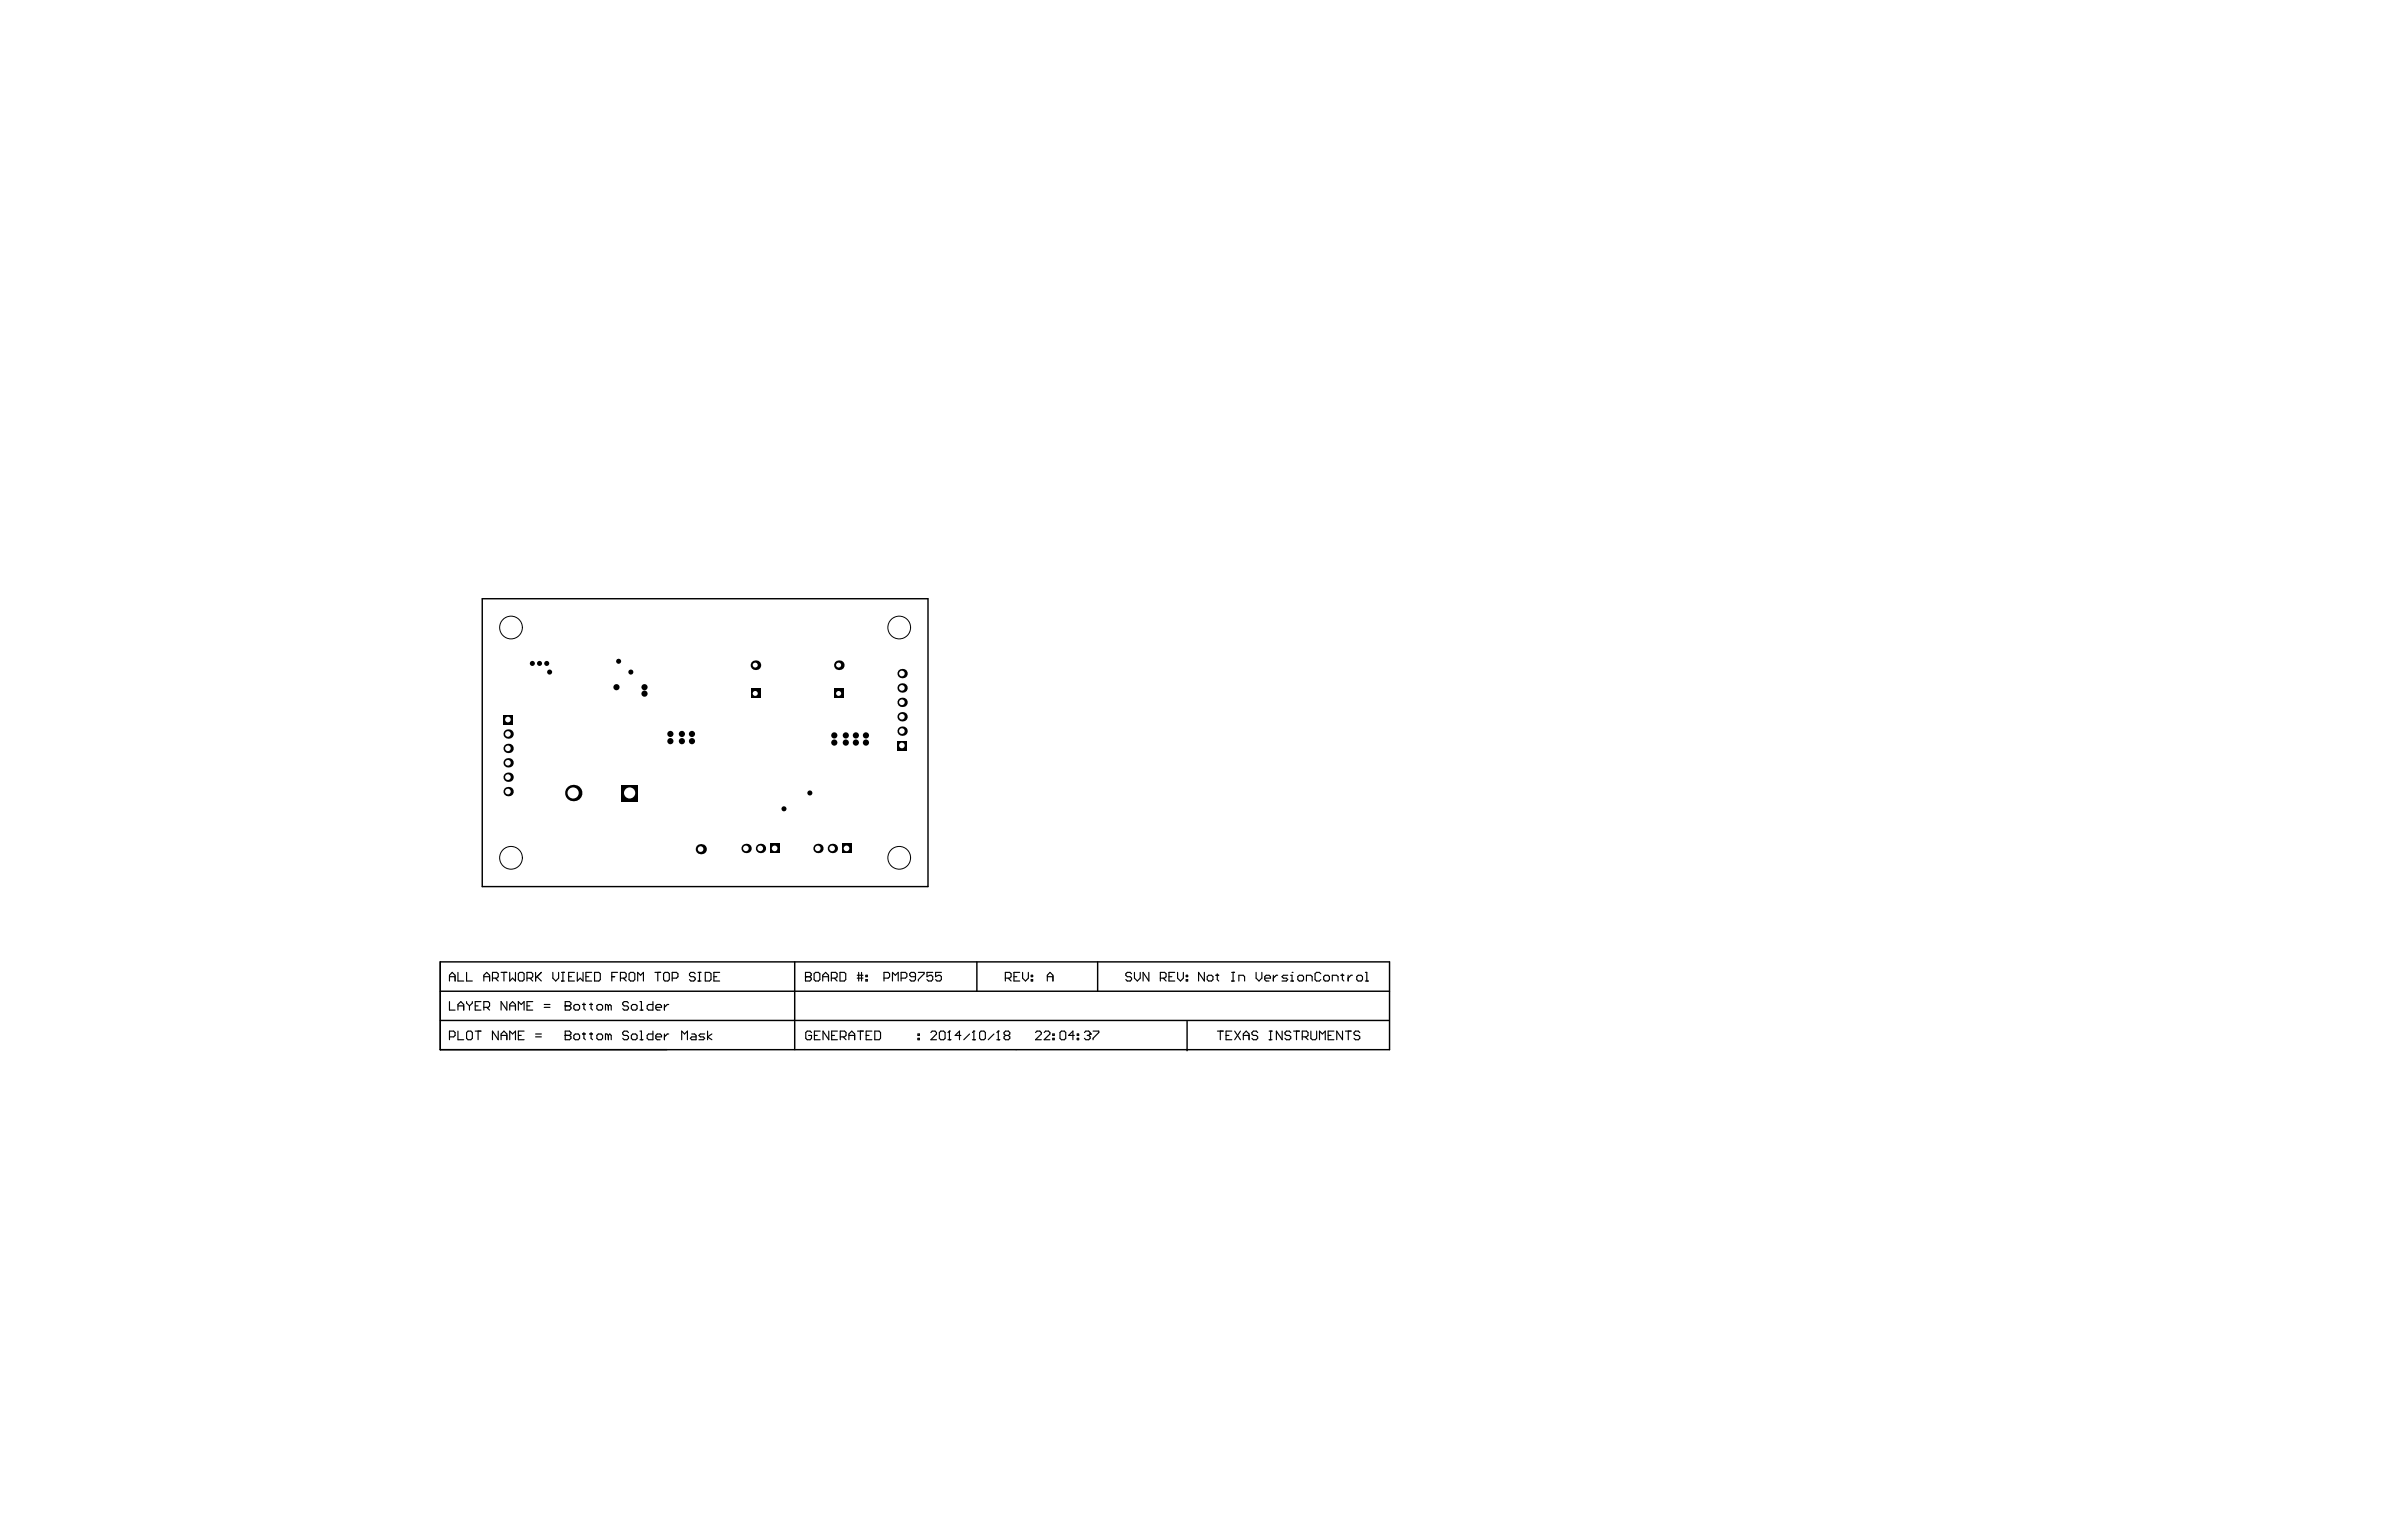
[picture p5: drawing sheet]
<svg xmlns="http://www.w3.org/2000/svg" width="424mm" height="271mm" viewBox="0 0 424 271" stroke-linecap="round" stroke-linejoin="round" font-family="sans-serif">
<path d="M84.9 105.4h78.5v50.7h-78.5zM77.5 169.3h167.2v15.5h-167.2zM77.5 179.6h167.1M77.5 174.5h167.2M139.9 169.3v15.5M172 169.3v5.2M193.3 169.3v5.2M209 179.8v5.2" fill="none" stroke="#000" stroke-width=".25"/>
<g fill="none" stroke="#000" stroke-width=".18">
<circle cx="90" cy="110.5" r="2"/>
<circle cx="158.3" cy="110.5" r="2"/>
<circle cx="90" cy="151" r="2"/>
<circle cx="158.3" cy="151" r="2"/>
</g>
<g fill="none" stroke="#000" stroke-width=".2">
<path d="M79.1 171.9h1M79.1 172.7v-1l.5-.5 .5 .5v1M79.1 176.3v1.5h1M80.6 171.2v1.5h1.1M80.6 177.8v-1l.6-.5 .5 .5v1M80.6 177.1h1.1M82.2 171.2v1.5h1M82.2 176.3v.3l.5 .5M82.7 177.1v.7M83.2 176.3v.3l-.5 .5M83.7 177.1h.5M84.7 176.3h-1v1.5h1"/>
<path d="M85.2 171.9h1M85.2 177.3h.8l.2-.2v-.5l-.2-.3h-.8v1.5M85.2 172.7v-1l.5-.5 .5 .5v1M85.7 177.3l.5 .5M86.7 172.2h.8l.2-.3v-.5l-.2-.2h-.8v1.5M87.2 172.2l.5 .5M88.2 171.2h1.1M88.7 171.2v1.5M89.3 176.3v1.5l-1.1-1.5v1.5M89.8 171.2v1.5l.5-.5 .5 .5v-1.5M89.8 177.8v-1l.5-.5 .5 .5v1M89.8 177.1h1"/>
<path d="M91.3 177.8v-1.5l.5 .5 .5-.5v1.5M91.5 171.2h.5l.3 .2v1.1l-.3 .2h-.5l-.2-.2v-1.1zM92.8 172.2h.8l.2-.3v-.5l-.2-.2h-.8v1.5M92.8 177.1h.5M93.3 172.2l.5 .5M93.8 176.3h-1v1.5h1M94.3 171.2v1.5M94.6 171.9l.7 .8M95.3 171.2l-1 1M95.8 177.3h1M95.8 176.8h1M97.4 171.2v1l.5 .5 .5-.5v-1"/>
<path d="M98.9 172.7h.5M98.9 171.2h.5M99.1 171.2v1.5M99.5 177.1h.1M99.5 176.3h.8l.2 .3v.2l-.2 .3 .2 .2v.3l-.2 .2h-.8zM99.5 177.1h.8M100.1 171.9h.5M101.2 171.2h-1.1v1.5h1.1M101.3 176.8h.5l.3 .3v.5l-.3 .2h-.5l-.2-.2v-.5zM101.7 171.2v1.5l.5-.5 .5 .5v-1.5M102.6 176.8h.5M102.8 176.6v1l.3 .2"/>
<path d="M103.2 171.9h.5M103.8 176.8h.5M104.1 176.6v1l.2 .2M104.2 171.2h-1v1.5h1M104.7 171.2h.8l.2 .2v1.1l-.2 .2h-.8zM105.4 176.8h.5l.2 .3v.5l-.2 .2h-.5l-.3-.2v-.5zM107.1 177.1l-.2-.3h-.3v1M107.1 177.1v.7M107.1 177.1l.3-.3 .2 .3v.7M107.7 171.9h.5M108.7 171.2h-1v1.5M109.3 172.2h.7l.3-.3v-.5l-.3-.2h-.7v1.5"/>
<path d="M109.8 172.2l.5 .5M110.7 176.6l-.3-.3h-.5l-.2 .3v.2l.2 .3h.5l.3 .2v.3l-.3 .2h-.5l-.2-.2M111 171.2h.5l.3 .2v1.1l-.3 .2h-.5l-.2-.2v-1.1zM111.4 176.8h.5l.3 .3v.5l-.3 .2h-.5l-.2-.2v-.5zM112.3 172.7v-1.5l.5 .5 .5-.5v1.5M112.7 177.8h.5M112.7 176.3h.3v1.5M115 176.3v1.5h-.8l-.2-.2v-.5l.2-.3h.8M115.3 171.2h1M115.5 177.3h1v-.2l-.3-.3h-.5l-.2 .3v.5l.2 .2h.5M115.8 171.2v1.5M117 176.8v1"/>
<path d="M117.1 171.2h.5l.3 .2v1.1l-.3 .2h-.5l-.2-.2v-1.1zM117.8 176.8h-.3l-.5 .5M118.4 172.2h.7l.3-.3v-.5l-.3-.2h-.7v1.5M122.4 171.4l-.2-.2h-.5l-.3 .2v.3l.3 .2h.5l.2 .3v.3l-.2 .2h-.5l-.3-.2M122.9 172.7h.5M122.9 171.2h.5M123.2 171.2v1.5M124.2 171.2h.8l.2 .2v1.1l-.2 .2h-.8zM125.7 171.9h.5M126.7 171.2h-1v1.5h1M141.8 171.9h.1M141.8 171.2h.8l.3 .2v.3l-.3 .2 .3 .3v.3l-.3 .2h-.8z"/>
<path d="M141.8 171.9h.8M143.6 171.2h.5l.3 .2v1.1l-.3 .2h-.5l-.2-.2v-1.1zM144.9 171.9h1M144.9 172.7v-1l.5-.5 .5 .5v1M146.4 172.2h.8l.2-.3v-.5l-.2-.2h-.8v1.5M146.9 172.2l.5 .5M147.9 171.2h.8l.2 .2v1.1l-.2 .2h-.8zM151 171.7h1M151 172.2h1M151.2 171.2v1.5M151.7 171.2v1.5M152.5 172.5h.2v.2h-.2z"/>
<path d="M152.5 171.7h.2v.2h-.2zM155.7 172.2h.7l.3-.3v-.5l-.3-.2h-.7v1.5M157.2 172.7v-1.5l.5 .5 .5-.5v1.5M158.7 172.2h.7l.3-.3v-.5l-.3-.2h-.7v1.5M161.2 171.9h-.7l-.3-.2v-.3l.3-.2h.5l.2 .2v1.1l-.2 .2h-.5l-.3-.2M161.7 171.2h1v.2l-1 1.1v.2M164.2 171.2h-1v.7l.5-.2h.3l.2 .2v.6l-.2 .2h-.5l-.3-.2M165.8 171.2h-1v.7l.5-.2h.2l.3 .2v.6l-.3 .2h-.5l-.2-.2M177 172.2h.8l.2-.3v-.5l-.2-.2h-.8v1.5M177.5 172.2l.5 .5M178.6 171.9h.5M179.6 171.2h-1v1.5h1"/>
<path d="M180.1 171.2v1l.5 .5 .5-.5v-1M181.6 172.5h.2v.2h-.2zM181.6 171.7h.2v.2h-.2zM184.4 172.7v-1l.5-.5 .5 .5v1M184.4 171.9h1M199.3 171.4l-.3-.2h-.5l-.2 .2v.3l.2 .2h.5l.3 .3v.3l-.3 .2h-.5l-.2-.2M199.8 171.2v1l.5 .5 .5-.5v-1M202.3 171.2v1.5l-1-1.5v1.5M204.3 172.2h.8l.2-.3v-.5l-.2-.2h-.8v1.5M204.8 172.2l.5 .5M205.9 171.9h.5M206.9 171.2h-1v1.5h1"/>
<path d="M207.4 171.2v1l.5 .5 .5-.5v-1M208.9 172.5h.2v.2h-.2zM208.9 171.7h.2v.2h-.2zM212.1 171.2v1.5l-1-1.5v1.5M212.8 171.7h.5l.3 .2v.6l-.3 .2h-.5l-.2-.2v-.6zM214.1 171.7h.5M214.4 171.4v1.1l.2 .2M216.9 172.7h.5M216.9 171.2h.5M217.1 171.2v1.5M218.2 172.7v-1h.7l.3 .2v.8M221.2 171.2v1l.5 .5 .5-.5v-1"/>
<path d="M222.7 172.2h1v-.3l-.2-.2h-.5l-.3 .2v.6l.3 .2h.5M224.2 171.7v1M225 171.7h-.3l-.5 .5M226.8 171.7h-.8l-.2 .2 .2 .3h.5l.3 .3-.3 .2h-.7M227.3 172.7h.5M227.3 171.7h.2v1M227.5 171.2h.1M228.8 171.7h.5l.2 .2v.6l-.2 .2h-.5l-.3-.2v-.6zM230.1 172.7v-1h.7l.3 .2v.8M232.6 171.4l-.3-.2h-.5l-.2 .2v1.1l.2 .2h.5l.3-.2M233.3 171.7h.6l.2 .2v.6l-.2 .2h-.6l-.2-.2v-.6zM234.6 172.7v-1h.8l.2 .2v.8"/>
<path d="M236.1 171.7h.5M236.4 171.4v1.1l.2 .2M237.4 171.7v1M238.2 171.7h-.3l-.5 .5M239.2 171.7h.5l.2 .2v.6l-.2 .2h-.5l-.3-.2v-.6zM240.4 172.7h.5M240.4 171.2h.3v1.5M79.1 182.5h.8l.2-.2v-.5l-.2-.3h-.8v1.5M80.6 181.5v1.5h1.1M82.4 181.5h.5l.3 .3v1l-.3 .2h-.5l-.2-.2v-1zM83.7 181.5h1M84.2 181.5v1.5"/>
<path d="M87.7 181.5v1.5l-1-1.5v1.5M88.2 183v-1l.5-.5 .6 .5v1M88.2 182.3h1.1M89.8 183v-1.5l.5 .5 .5-.5v1.5M91.3 182.3h.5M92.3 181.5h-1v1.5h1M94.3 182.5h1M94.3 182h1M99.5 182.3h.1M99.5 181.5h.8l.2 .3v.2l-.2 .3 .2 .2v.3l-.2 .2h-.8zM99.5 182.3h.8M101.3 182h.5l.3 .3v.5l-.3 .2h-.5l-.2-.2v-.5z"/>
<path d="M102.6 182h.5M102.8 181.8v1l.3 .2M103.8 182h.5M104.1 181.8v1l.2 .2M105.4 182h.5l.2 .3v.5l-.2 .2h-.5l-.3-.2v-.5zM107.1 182.3l-.2-.3h-.3v1M107.1 182.3v.7M107.1 182.3l.3-.3 .2 .3v.7M110.7 181.8l-.3-.3h-.5l-.2 .3v.2l.2 .3h.5l.3 .2v.3l-.3 .2h-.5l-.2-.2M111.4 182h.5l.3 .3v.5l-.3 .2h-.5l-.2-.2v-.5zM112.7 181.5h.3v1.5M112.7 183h.5"/>
<path d="M115 181.5v1.5h-.8l-.2-.2v-.5l.2-.3h.8M115.5 182.5h1v-.2l-.3-.3h-.5l-.2 .3v.5l.2 .2h.5M117 182v1M117.8 182h-.3l-.5 .5M120 183v-1.5l.5 .5 .6-.5v1.5M121.8 182h.5l.3 .3v.7h-.8l-.2-.2 .2-.3h.8M124.1 182h-.8l-.2 .3 .2 .2h.5l.3 .3-.3 .2h-.7M124.6 181.5v1.5M125.4 182l-.8 .5 .8 .5M142.9 181.8l-.2-.3h-.6l-.2 .3v1l.2 .2h.6l.2-.2v-.5h-.5M143.4 182.3h.5M144.4 181.5h-1v1.5h1"/>
<path d="M145.9 181.5v1.5l-1-1.5v1.5M146.4 182.3h.6M147.5 181.5h-1.1v1.5h1.1M148 182.5h.7l.3-.2v-.5l-.3-.3h-.7v1.5M148.5 182.5l.5 .5M149.5 182.3h1M149.5 183v-1l.5-.5 .5 .5v1M151 181.5h1M151.5 181.5v1.5M152.5 182.3h.5M153.5 181.5h-1v1.5h1M154 181.5h.8l.3 .3v1l-.3 .2h-.8z"/>
<path d="M161.6 182.8h.3v.2h-.3zM161.6 182h.3v.3h-.3zM163.9 181.8l.2-.3h.6l.2 .3v.2l-1 1h1M165.7 181.5h.5l.2 .3v1l-.2 .2h-.5l-.3-.2v-1zM166.9 183h.5M167.2 181.5h.1M167.2 181.5v1.5M167.2 181.5l-.3 .3M169.2 182.3h-1l.8-.8v1.5M170.7 182l-1 1M171.2 183h.5M171.5 181.5h.1"/>
<path d="M171.5 181.5v1.5M171.5 181.5l-.3 .3M172.8 181.5h.5l.2 .3v1l-.2 .2h-.5l-.3-.2v-1zM175 182l-1 1M175.5 183h.5M175.8 181.5h.1M175.8 181.5v1.5M175.8 181.5l-.3 .3M177.1 182.3l-.3-.3v-.2l.3-.3h.5l.2 .3v.2l-.2 .3M177.1 182.3l-.3 .2v.3l.3 .2h.5l.2-.2v-.3l-.2-.2M177.1 182.3h.5M182.4 181.8l.2-.3h.5l.3 .3v.2l-1 1h1"/>
<path d="M183.9 181.8l.2-.3h.5l.3 .3v.2l-1 1h1M185.4 182.8h.2v.2h-.2zM185.4 182h.2v.3h-.2zM186.9 181.5h.5l.3 .3v1l-.3 .2h-.5l-.2-.2v-1zM189.2 182.3h-1l.7-.8v1.5M189.7 182.8h.2v.2h-.2zM189.7 182h.2v.3h-.2zM191 181.8l.2-.3h.5l.3 .3v.2M191.5 182.3h.2M191.7 182.3l.3 .2v.3l-.3 .2h-.5l-.2-.2M192 182h.1M192 182l-.3 .3"/>
<path d="M192.5 181.5h1v.3l-1 1v.2M214.4 181.5h1M214.9 181.5v1.5M215.9 182.3h.5M216.9 181.5h-1v1.5h1M217.4 181.5l1 1.5M218.4 181.5l-1 1.5M218.9 182.3h1.1M218.9 183v-1l.5-.5 .6 .5v1M221.5 181.8l-.3-.3h-.5l-.2 .3v.2l.2 .3h.5l.3 .2v.3l-.3 .2h-.5l-.2-.2M223.5 181.5h.5M223.5 183h.5"/>
<path d="M223.8 181.5v1.5M225.8 181.5v1.5l-1-1.5v1.5M227.3 181.8l-.3-.3h-.5l-.2 .3v.2l.2 .3h.5l.3 .2v.3l-.3 .2h-.5l-.2-.2M227.8 181.5h1M228.3 181.5v1.5M229.3 182.5h.8l.2-.2v-.5l-.2-.3h-.8v1.5M229.8 182.5l.5 .5M230.8 181.5v1.3l.3 .2h.5l.3-.2v-1.3M232.4 183v-1.5l.5 .5 .5-.5v1.5M233.9 182.3h.5M234.9 181.5h-1v1.5h1M236.4 181.5v1.5l-1-1.5v1.5"/>
<path d="M236.9 181.5h1M237.4 181.5v1.5M239.4 181.8l-.2-.3h-.5l-.3 .3v.2l.3 .3h.5l.2 .2v.3l-.2 .2h-.5l-.3-.2"/>
</g>
<g fill="#000">
<circle cx="93.7" cy="116.8" r=".44"/>
<circle cx="95" cy="116.8" r=".44"/>
<circle cx="96.3" cy="116.8" r=".44"/>
<circle cx="96.8" cy="118.3" r=".44"/>
<circle cx="108.9" cy="116.4" r=".44"/>
<circle cx="111.1" cy="118.3" r=".44"/>
<circle cx="108.6" cy="121" r=".54"/>
<circle cx="113.5" cy="121" r=".54"/>
<circle cx="113.5" cy="122.1" r=".54"/>
<circle cx="118.1" cy="130.5" r=".54"/>
<circle cx="118.1" cy="129.2" r=".54"/>
<circle cx="120.1" cy="130.5" r=".54"/>
<circle cx="120.1" cy="129.2" r=".54"/>
<circle cx="121.9" cy="130.5" r=".54"/>
<circle cx="121.9" cy="129.2" r=".54"/>
<circle cx="142.6" cy="139.6" r=".44"/>
<circle cx="146.9" cy="129.5" r=".54"/>
<circle cx="146.9" cy="130.7" r=".54"/>
<circle cx="148.9" cy="129.5" r=".54"/>
<circle cx="148.9" cy="130.7" r=".54"/>
<circle cx="150.7" cy="129.5" r=".54"/>
<circle cx="150.7" cy="130.7" r=".54"/>
<circle cx="152.5" cy="129.5" r=".54"/>
<circle cx="152.5" cy="130.7" r=".54"/>
<circle cx="131.4" cy="149.4" r=".82"/>
<circle cx="138.1" cy="142.4" r=".44"/>
</g>
<circle cx="131.3" cy="149.4" r=".49" fill="#fff"/>
<circle cx="89.5" cy="139.4" r=".82" fill="#000"/>
<circle cx="89.4" cy="139.3" r=".49" fill="#fff"/>
<circle cx="89.5" cy="129.2" r=".82" fill="#000"/>
<circle cx="89.4" cy="129.2" r=".49" fill="#fff"/>
<path d="M135.6 148.6h1.7v1.6h-1.7z" fill-rule="evenodd" fill="#000"/>
<circle cx="136.4" cy="149.4" r=".49" fill="#fff"/>
<circle cx="146.6" cy="149.4" r=".82" fill="#000"/>
<circle cx="146.5" cy="149.4" r=".49" fill="#fff"/>
<circle cx="144" cy="149.4" r=".82" fill="#000"/>
<circle cx="144" cy="149.4" r=".49" fill="#fff"/>
<path d="M158 130.4h1.7v1.7h-1.7z" fill-rule="evenodd" fill="#000"/>
<circle cx="158.8" cy="131.2" r=".49" fill="#fff"/>
<circle cx="158.9" cy="121.1" r=".82" fill="#000"/>
<circle cx="158.8" cy="121.1" r=".49" fill="#fff"/>
<circle cx="89.5" cy="134.3" r=".82" fill="#000"/>
<circle cx="89.4" cy="134.3" r=".49" fill="#fff"/>
<circle cx="89.5" cy="131.8" r=".82" fill="#000"/>
<circle cx="89.4" cy="131.7" r=".49" fill="#fff"/>
<path d="M88.7 125.9h1.6v1.6h-1.6z" fill-rule="evenodd" fill="#000"/>
<circle cx="89.4" cy="126.7" r=".49" fill="#fff"/>
<path d="M109.5 138.2h2.9v2.9h-2.9z" fill-rule="evenodd" fill="#000"/>
<circle cx="110.9" cy="139.6" r=".98" fill="#fff"/>
<circle cx="123.4" cy="149.5" r=".9" fill="#000"/>
<circle cx="123.4" cy="149.5" r=".49" fill="#fff"/>
<path d="M146.9 121.2h1.7v1.7h-1.7z" fill-rule="evenodd" fill="#000"/>
<circle cx="147.7" cy="122.1" r=".44" fill="#fff"/>
<circle cx="147.7" cy="117.1" r=".85" fill="#000"/>
<circle cx="147.7" cy="117.1" r=".44" fill="#fff"/>
<circle cx="158.9" cy="123.6" r=".82" fill="#000"/>
<circle cx="158.8" cy="123.6" r=".49" fill="#fff"/>
<circle cx="158.9" cy="126.2" r=".82" fill="#000"/>
<circle cx="158.8" cy="126.2" r=".49" fill="#fff"/>
<circle cx="158.9" cy="118.6" r=".82" fill="#000"/>
<circle cx="158.8" cy="118.6" r=".49" fill="#fff"/>
<circle cx="89.5" cy="136.8" r=".82" fill="#000"/>
<circle cx="89.4" cy="136.8" r=".49" fill="#fff"/>
<circle cx="158.9" cy="128.7" r=".82" fill="#000"/>
<circle cx="158.8" cy="128.7" r=".49" fill="#fff"/>
<circle cx="133.9" cy="149.4" r=".82" fill="#000"/>
<circle cx="133.9" cy="149.4" r=".49" fill="#fff"/>
<path d="M148.3 148.6h1.6v1.6h-1.6z" fill-rule="evenodd" fill="#000"/>
<circle cx="149.1" cy="149.4" r=".49" fill="#fff"/>
<circle cx="101" cy="139.6" r="1.44" fill="#000"/>
<circle cx="100.9" cy="139.6" r=".98" fill="#fff"/>
<path d="M132.2 121.2h1.7v1.7h-1.7z" fill-rule="evenodd" fill="#000"/>
<circle cx="133" cy="122.1" r=".44" fill="#fff"/>
<circle cx="133" cy="117.1" r=".85" fill="#000"/>
<circle cx="133" cy="117.1" r=".44" fill="#fff"/>
</svg>
